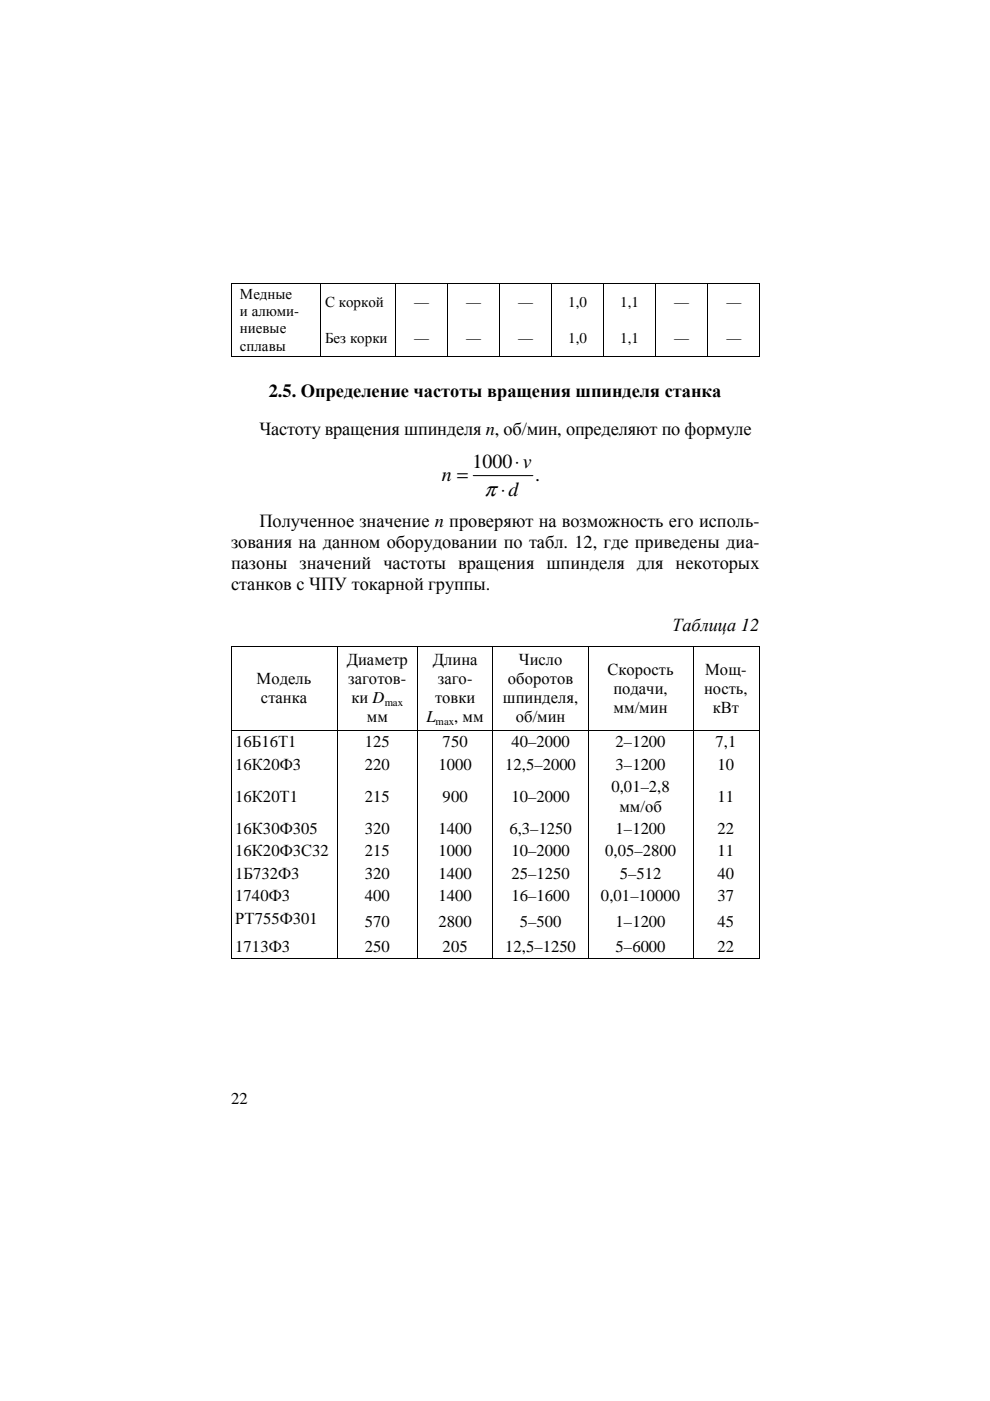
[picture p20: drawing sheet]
<svg xmlns="http://www.w3.org/2000/svg" width="210mm" height="297mm" viewBox="0 0 210 297" stroke-linecap="round" stroke-linejoin="round" font-family="sans-serif">
<defs><g id="words">
<text font-size="4.5" x="102.7" y="105.2">π ⋅d</text>
<g font-size="4.2">
<text x="93.7" y="101.9">n =</text>
<text x="100.2" y="99.3">1000⋅v</text>
<text x="113.5" y="101.9">.</text>
</g>
<g font-size="3.9">
<text x="57" y="84.2">2.5. Определение частоты вращения шпинделя станка</text>
<text x="55" y="92.2">Частоту вращения шпинделя n, об/мин, определяют по формуле</text>
<text x="55" y="111.8">Полученное значение n проверяют на возможность его исполь-</text>
<text x="49" y="116.2">зования на данном оборудовании по табл. 12, где приведены диа-</text>
<text x="49" y="120.7">пазоны значений частоты вращения шпинделя для некоторых</text>
<text x="49" y="125.2">станков с ЧПУ токарной группы.</text>
<text x="142.5" y="133.9">Таблица 12</text>
</g>
<g font-size="3.5">
<text x="73.5" y="141">Диаметр</text>
<text x="91.8" y="141">Длина</text>
<text x="110" y="141">Число</text>
<text x="128.8" y="143">Скорость</text>
<text x="149.5" y="143">Мощ-</text>
<text x="54.4" y="145.1">Модель</text>
<text x="55.3" y="149.1">станка</text>
<text x="73.8" y="145">заготов-</text>
<text x="74.5" y="149.1">ки D</text>
<text x="92.2" y="149.1">товки</text>
<text x="92.8" y="145">заго-</text>
<text x="106.6" y="149.1">шпинделя,</text>
<text x="107.7" y="145">оборотов</text>
<text x="130" y="147.1">подачи,</text>
<text x="149.3" y="147.1">ность,</text>
<text x="77.8" y="153.2">мм</text>
<text x="90.4" y="153.2">L</text>
<text x="96.3" y="153.2">, мм</text>
<text x="109.4" y="153.2">об/мин</text>
<text x="130.1" y="151.1">мм/мин</text>
<text x="151.1" y="151.1">кВт</text>
<text x="49.9" y="158.5">16Б16Т1</text>
<text x="77.3" y="158.5">125</text>
<text x="93.9" y="158.5">750</text>
<text x="108.4" y="158.5">40–2000</text>
<text x="130.5" y="158.5">2–1200</text>
<text x="151.7" y="158.5">7,1</text>
<text x="49.9" y="163.2">16К20Ф3</text>
<text x="77.3" y="163.2">220</text>
<text x="93" y="163.2">1000</text>
<text x="107.1" y="163.2">12,5–2000</text>
<text x="129.6" y="168">0,01–2,8</text>
<text x="130.5" y="163.2">3–1200</text>
<text x="152.1" y="163.2">10</text>
<text x="49.9" y="170">16К20Т1</text>
<text x="77.3" y="170">215</text>
<text x="93.9" y="170">900</text>
<text x="108.4" y="170">10–2000</text>
<text x="131.3" y="172.1">мм/об</text>
<text x="152.1" y="170">11</text>
<text x="49.9" y="176.8">16К30Ф305</text>
<text x="77.3" y="176.8">320</text>
<text x="93" y="176.8">1400</text>
<text x="108" y="176.8">6,3–1250</text>
<text x="130.5" y="176.8">1–1200</text>
<text x="152.1" y="176.8">22</text>
<text x="49.9" y="181.6">16К20Ф3С32</text>
<text x="77.3" y="181.6">215</text>
<text x="93" y="181.6">1000</text>
<text x="108.4" y="181.6">10–2000</text>
<text x="128.3" y="181.6">0,05–2800</text>
<text x="152.1" y="181.6">11</text>
<text x="49.9" y="186.4">1Б732Ф3</text>
<text x="49.9" y="191.1">1740Ф3</text>
<text x="77.3" y="191.1">400</text>
<text x="77.3" y="186.4">320</text>
<text x="93" y="191.1">1400</text>
<text x="93" y="186.4">1400</text>
<text x="108.4" y="191.1">16–1600</text>
<text x="108.4" y="186.4">25–1250</text>
<text x="127.4" y="191.1">0,01–10000</text>
<text x="131.4" y="186.4">5–512</text>
<text x="152.1" y="191.1">37</text>
<text x="152.1" y="186.4">40</text>
<text x="49.9" y="195.9">РТ755Ф301</text>
<text x="77.3" y="196.5">570</text>
<text x="93" y="196.5">2800</text>
<text x="110.2" y="196.5">5–500</text>
<text x="130.5" y="196.5">1–1200</text>
<text x="152.1" y="196.5">45</text>
<text x="49.9" y="201.8">1713Ф3</text>
<text x="77.3" y="201.8">250</text>
<text x="93.9" y="201.8">205</text>
<text x="107.1" y="201.8">12,5–1250</text>
<text x="130.5" y="201.8">5–6000</text>
<text x="152.1" y="201.8">22</text>
<text x="49" y="234.1">22</text>
</g>
<g font-size="3.2">
<text x="50.9" y="63.4">Медные</text>
<text x="68.9" y="65">С коркой</text>
<text x="87.8" y="65">—</text>
<text x="98.8" y="65">—</text>
<text x="109.9" y="65">—</text>
<text x="120.5" y="65">1,0</text>
<text x="131.5" y="65">1,1</text>
<text x="142.9" y="65">—</text>
<text x="154" y="65">—</text>
<text x="50.9" y="67.1">и алюми-</text>
<text x="50.9" y="70.7">ниевые</text>
<text x="50.9" y="74.4">сплавы</text>
<text x="68.9" y="72.8">Без корки</text>
<text x="87.8" y="72.8">—</text>
<text x="98.8" y="72.8">—</text>
<text x="109.9" y="72.8">—</text>
<text x="120.5" y="72.8">1,0</text>
<text x="131.5" y="72.8">1,1</text>
<text x="142.9" y="72.8">—</text>
<text x="154" y="72.8">—</text>
</g>
<g font-size="2.3">
<text x="81.6" y="149.6">max</text>
<text x="92.4" y="153.7">max</text>
</g>
</g></defs>
<g fill="#000">
<path d="M48.9 60h.2v.2h-.2zM48.9 67.8h.2v.1h-.2zM48.9 75.5h.2v.2h-.2zM67.9 60h.2v.2h-.2zM67.9 67.8h.2v.1h-.2zM67.9 75.5h.2v.2h-.2zM83.8 60h.2v.2h-.2zM83.8 67.8h.2v.1h-.2zM83.8 75.5h.2v.2h-.2zM94.8 60h.2v.2h-.2zM94.8 67.8h.2v.1h-.2zM94.8 75.5h.2v.2h-.2z"/>
<path d="M105.9 60h.1v.2h-.1zM105.9 67.8h.1v.1h-.1zM105.9 75.5h.1v.2h-.1zM116.9 60h.2v.2h-.2zM116.9 67.8h.2v.1h-.2zM116.9 75.5h.2v.2h-.2zM127.9 60h.2v.2h-.2zM127.9 67.8h.2v.1h-.2zM127.9 75.5h.2v.2h-.2zM138.9 60h.2v.2h-.2zM138.9 67.8h.2v.1h-.2zM138.9 75.5h.2v.2h-.2z"/>
<path d="M150 60h.2v.2h-.2zM150 67.8h.2v.1h-.2zM150 75.5h.2v.2h-.2zM161 60h.2v.2h-.2zM161 67.8h.2v.1h-.2zM161 75.5h.2v.2h-.2zM48.9 136.9h.2v.2h-.2zM71.4 136.9h.2v.2h-.2zM88.4 136.9h.2v.2h-.2zM104.4 136.9h.2v.2h-.2zM124.6 136.9h.2v.2h-.2zM146.9 136.9h.1v.2h-.1z"/>
<path d="M160.9 136.9h.1v.2h-.1zM48.9 154.7h.2v.2h-.2zM71.4 154.7h.2v.2h-.2zM88.4 154.7h.2v.2h-.2zM104.4 154.7h.2v.2h-.2zM124.6 154.7h.2v.2h-.2zM146.9 154.7h.1v.2h-.1zM160.9 154.7h.1v.2h-.1zM48.9 203.1h.2v.1h-.2zM71.4 203.1h.2v.1h-.2zM88.4 203.1h.2v.1h-.2zM104.4 203.1h.2v.1h-.2z"/>
<path d="M124.6 203.1h.2v.1h-.2zM146.9 203.1h.1v.1h-.1zM160.9 203.1h.1v.1h-.1z"/>
</g>
<g fill="none" stroke="#000" stroke-width=".21">
<path d="M49 60.2v7.6M49 67.9v7.6M49.1 60.1h18.8M49.1 75.6h18.8M68 60.2v7.6M68 67.9v7.6M68.1 60.1h15.7M68.1 75.6h15.7M83.9 60.2v7.6M83.9 67.9v7.6M84 60.1h10.8M84 75.6h10.8"/>
<path d="M94.9 60.2v7.6M94.9 67.9v7.6M95 60.1h10.9M95 75.6h10.9M106 60.2v7.6M106 67.9v7.6M106 60.1h10.9M106 75.6h10.9M117 60.2v7.6M117 67.9v7.6M117.1 60.1h10.8M117.1 75.6h10.8"/>
<path d="M128 60.2v7.6M128 67.9v7.6M128.1 60.1h10.8M128.1 75.6h10.8M139 60.2v7.6M139 67.9v7.6M139.1 60.1h10.9M139.1 75.6h10.9M150.1 60.2v7.6M150.1 67.9v7.6M150.2 60.1h10.8M150.2 75.6h10.8"/>
<path d="M161.1 60.2v7.6M161.1 67.9v7.6M100.3 100.8h12.7M49 137.1v17.6M49.1 137h22.3M71.5 137.1v17.6M71.6 137h16.8M88.5 137.1v17.6M88.6 137h15.8M104.5 137.1v17.6M104.6 137h20M124.7 137.1v17.6"/>
<path d="M124.8 137h22.1M146.9 137.1v17.6M147 137h13.9M161 137.1v17.6M49 154.9v48.2M49.1 154.8h22.3M71.5 154.9v48.2M71.6 154.8h16.8M88.5 154.9v48.2M88.6 154.8h15.8M104.5 154.9v48.2M104.6 154.8h20"/>
<path d="M124.7 154.9v48.2M124.8 154.8h22.1M146.9 154.9v48.2M147 154.8h13.9M161 154.9v48.2M49.1 203.2h22.3M71.6 203.2h16.8M88.6 203.2h15.8M104.6 203.2h20M124.8 203.2h22.1M147 203.2h13.9"/>
</g>
<use href="#words"/>
</svg>
